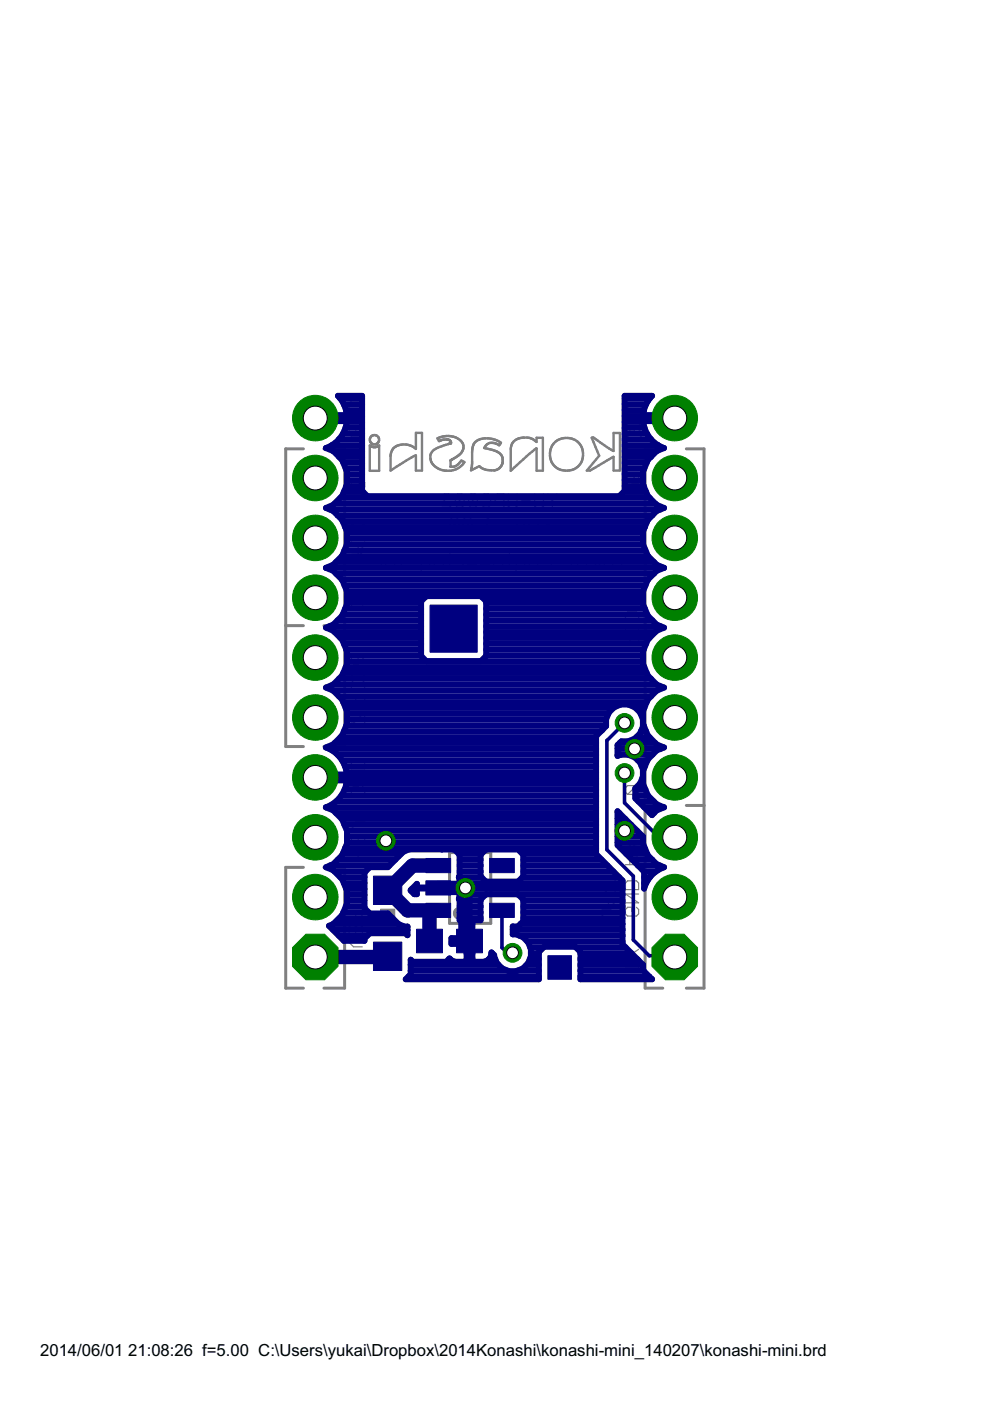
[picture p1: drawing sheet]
<svg xmlns="http://www.w3.org/2000/svg" width="210mm" height="297mm" viewBox="0 0 210 297" stroke-linecap="round" stroke-linejoin="round" font-family="sans-serif">
<defs><g id="words">
<g font-size="4">
<text x="8.5" y="287.5">2014/06/01</text>
<text x="27.2" y="287.5">21:08:26 f=5.00 C:\Users\yukai\Dropbox\2014Konashi\konashi-mini_140207\konashi-mini.brd</text>
</g>
</g></defs>
<path d="M64.3 95.2h-3.7v63.1h3.7M68.7 95.2h4.4v63.1h-4.4M140.5 95.2h-3.7v114.3h3.7M145.5 95.2h3.8v114.3h-3.8M60.6 132.7h3.7M68.7 132.7h4.4M136.8 170.8h3.7M145.5 170.8h3.8M64.3 183.9h-3.7v25.6h3.7M68.7 183.9h4.4v25.6h-4.4M95.3 180.8h8.8v15h-8.8z" fill="none" stroke="#808080" stroke-width=".63"/>
<g fill="none" stroke="#808080" stroke-width=".25">
<path d="M74 85.5l.5-.5h1.8l.5 .5v1.4h-2.8zM76.3 90.6l.5 .5v.9l-.5 .5h-1.8l-.5-.5v-.9l.5-.5h.9v1M76.8 87.8h-2.8l2.8 1.9h-2.8M133.1 86l.5-.5h1.8l.5 .5v1.4h-2.8zM135.4 91.1l.5 .5v.9l-.5 .5h-1.8l-.5-.5v-.9l.5-.5h.9v1M135.9 88.3h-2.8l2.8 1.9h-2.8M74.5 111.5l.5-.5h1.9l.4 .5v.9l-.4 .5h-1.9l-.5-.5zM74.5 113.8v.9M74.5 115.7h1.9l.9 .9-.9 .9h-1.9M74.5 114.3h2.8M75.9 115.7v1.8M76.9 101.8l.4 .5v.9l-.4 .5h-1.9"/>
<path d="M76.9 101.8h-1.9l-.5 .5v.9l.5 .5M76.9 101.8l-1.9 1.9M77.3 113.8v.9M79 118.8h1.4l.5 .5v.9l-.5 .4h-1.4M84.6 117.9h1M85.1 117.9v2.7M95.4 110.2v1.9l.4 .4h1l.4-.4M95.4 110.2l.4-.5h1l.4 .5v1.9M95.4 117.4v.5M95.4 110.2l1.8 1.9M95.6 105.2l-.5-.4h-.9l-.5 .4v.5l1.9 1.8h-1.9M95.8 118.8h-.4v1.8"/>
<path d="M96.5 105.2l.5-.4h.9l.5 .4v1.9M96.5 105.2v1.9l.5 .4h.9l.5-.4M96.5 105.2l1.9 1.9M96.8 118.8h.4l1 .9M98.2 110.2v1.9l.4 .4h1l.5-.4M98.2 110.2l.4-.5h1l.5 .5v1.9M98.2 118.8v1.8M98.2 110.2l1.9 1.9M99.4 105.2l.4-.4h1l.4 .4v1.9M99.4 105.2v1.9l.4 .4h1l.4-.4M99.4 105.2l1.8 1.9M101 112.1h.5v.4h-.5z"/>
<path d="M101 119.7h-1.9v-.4l.5-.5h.9l.5 .5v.9l-.5 .4h-.9M102.2 105.2l.4-.4h.9l.5 .4v1.9l-.5 .4h-.9l-.4-.4M102.4 112.5h1.8M103.8 119.7h-1.9v-.4l.5-.5h.9l.5 .5v.9l-.5 .4h-.9M104.2 110.7l-.9-1v2.8M106.8 106.6h-1.4l-.4-.4v-1l.4-.4h1.4v2.7M107.8 104.8v2.7l.9-.9 .9 .9v-2.7M108 112.1h.5v.4h-.5zM108 117.4v.5M108.5 118.8h-.5v1.8M109.4 110.7l.9 1.8 1-1.8M110.6 106.2h1.8"/>
<path d="M113.4 104.8v2.7l.9-.9 .9 .9v-2.7M114.1 111.6h-1.9v-.5l.5-.4h.9l.5 .4v1l-.5 .4h-.9M115 110.7h.5l.9 .9M115 117.9h1.9v2.7h-1.9M116 119.3h.9M116.2 104.8v.4l.9 1M116.4 110.7v1.8M117.1 106.2v1.3M118 104.8v.4l-.9 1M120.6 117.9h1M121.1 117.9v2.7M122.5 119.3h1.9"/>
<path d="M125.3 117.9l1.9 1.8M126.7 119.3l-1.4 1.3M127.2 117.9v2.7M128.1 117.9v2.3l.5 .4h.9l.5-.4v-2.3M130.9 117.9v.4l.9 1M131.8 119.3v1.3M132.8 117.9v.4l-1 1M135.4 100.7v1.9h-1.4l.5-1v-.4l-.5-.5h-.9l-.5 .5v.9l.5 .5M74.5 139.4l.5-.5h.4l.5 .5v1.4h-.9l-.5-.5zM74.5 126.4v1.9l1.9-1.9h.5l.4 .5v.9l-.4 .5M77.3 138.9l-.4 1-1 .9M81.8 120.6v-1.3l.5-.5h1.4v1.8"/>
<path d="M84.6 120.6h1M89.3 120.6h1.4l.5-.4v-.9l-.5-.5h-1.4v2.3l.5 .5h.4M92.1 120.6v-1.3l.5-.5h1.4v1.8M94.9 120.6h.9M104.7 120.6v-1.3l.5-.5h1.4v1.8M107.5 120.6h1M109.4 120.6h1.4l.5-.4v-.9l-.5-.5h-1.4v2.3l.5 .5h.4M112.2 120.6v-1.3l.5-.5h1.4v1.8M120.6 120.6h1M122.5 120.6v-1.8l.9-.9 1 .9v1.8M132.6 130.2l.5-.5h1.8l.5 .5v.9l-.5 .5h-1.8l-.5-.5zM132.6 136.3h2.8v-1.4l-.5-.5h-.9l-.5 .5v1.4"/>
<path d="M132.6 132.5v1M132.6 133h2.8M135.4 132.5v1M74.5 149.4h2.8v-1.4l-.4-.5h-1l-.5 .5v1.4M74.5 143.3l.5-.4h1.9l.4 .4v1l-.4 .4h-1.9l-.5-.4zM74.5 153.3h.5l1.9-1.9h.4v1.9M74.5 145.6v1M74.5 146.1h2.8M77.3 145.6v1M74.5 161.6l.5-.5h1.9l.4 .5v1.4h-2.8zM75.9 177.5v.5M75.9 179.9v1.8"/>
<path d="M75.9 177.5l.5-.4h.5l.4 .4v1l-.4 .4M75.9 177.5l-.5-.4h-.4l-.5 .4v1l.5 .4M76.9 166.7l.4 .5v.9l-.4 .5h-1.9l-.5-.5v-.9l.5-.5h.9v1M77.3 174.2h-1.9l-.9 1 .9 .9h1.9M77.3 163.9h-2.8l2.8 1.9h-2.8M132.6 178.6l2.8 1.9M134.9 166.6l.5 .4v1l-.5 .4h-1.8M134.9 166.6h-1.8l-.5 .4v1l.5 .4M134.9 166.6l-1.8 1.8M135.4 178.6l-2.8 1.9M74 196.5l.5-.4h.5l.4 .4 .5-.4h.4l.5 .4v1.5h-2.8zM74 193.3h1.9l.9 .9-.9 .9h-1.9"/>
<path d="M74 191.4h2.8M75 180.8h1.9M75.4 193.3v1.8M75.4 196.5v1.5M76.8 198.9h-1.8l-1 .9 1 .9h1.8M76.8 190.5v1.8M127.6 190.9h1.9l.9 1-.9 .9h-1.9M127.6 190h2.8v-1.4l-.5-.4h-.9l-.5 .4v1.4M127.6 188.2l.9 .9M127.6 186.3h2.8M129 190.9v1.9M130.4 193.8h-2.3l-.5 .4v1l.5 .4h2.3"/>
<path d="M130.4 185.3v1.9M132.6 183.3h2.8v-1.4l-.5-.4h-.9l-.5 .4v1.4M132.6 187.2l.5-.4h1.8l.5 .4v1.4h-2.8zM132.6 181.5l.9 .9M134.9 192.4l.5 .4v1l-.5 .4h-1.8l-.5-.4v-1l.5-.4h.9v.9M135.4 189.5h-2.8l2.8 1.9h-2.8M132.6 205h2.8M132.6 201.3l2.8 1.8M135.4 204.1v1.8M135.4 201.3l-2.8 1.8"/>
</g>
<path d="M80.7 192.8h3v2.5h-3z" fill="#808080" stroke="#808080" stroke-width=".21"/>
<path d="M96.6 192.7a1.29 1.29 0 0 1 2 .3 1.29 1.29 0 0 1-.9 1.9 1.29 1.29 0 0 1-1.6-1.3h.7a.66 .66 0 0 1 .9-.5 .66 .66 0 0 1 .2 1.1 .66 .66 0 0 1-1.1-.4v-.2h-.7l.2-.7z" fill-rule="evenodd" fill="#808080" stroke="#808080" stroke-width=".21"/>
<g fill="none" stroke="#808080" stroke-width=".51">
<path d="M78.4 94.4a1.52 1.52 0 0 0 2 0v5.4h-2zM83.4 95a3.6 3.6 0 0 1 4.8 .2v-3.4h1.3v8h-1.3l-.1-3.3-5.3 3.3v-3.5zM92.8 92.9l.3-.1a4.3 4.3 0 0 1 4.7 .8 2.04 2.04 0 0 1-.8 3.1l-1.5 .9v1.4a2.22 2.22 0 0 0 2.3-1.4l.7 .4a4.2 4.2 0 0 1-7 0 2.18 2.18 0 0 1 1.3-3.1l2.3-.8a.4 .4 0 0 0 .6-.3 .4 .4 0 0 0-.4-.5l-.4-.1h-1l-.8 .3zM94.8 93.2h.1M95.1 93.2l.1 .1M95.6 97.6h-.1M95.6 93.9h.1M95.6 99h.1M95.7 97.5h.1M95.8 97.4v.1M100.7 93.8a4.6 4.6 0 0 1 5.5 .1l-.4 .5-.5-.3a1.83 1.83 0 0 0-2.6 .9 5.5 5.5 0 0 1 3.7 1.7l.2 1.3a2.02 2.02 0 0 1-1.9 1.7h-.5a3.8 3.8 0 0 1-2.6-.9l-1.7 .9 .2-1.4 .1-3.3zM109 93.6a3.9 3.9 0 0 1 3.5-.7l1.3 .8v-.9h1.3v7h-1.3l-.1-4.7-5.4 4.7v-4.8l.2-.9z"/>
<path d="M117.8 93.7a3.5 3.5 0 0 1 5.3 .8 3.5 3.5 0 0 1-1.8 5.1 3.5 3.5 0 0 1-4.3-1.5 3.5 3.5 0 0 1 .8-4.4zM125.5 92.8h.1a2.79 2.79 0 0 1 1.6 1l2.9 1.8v-3.8h1.3v8h-1.3v-2.9l-3.8 2.2a2.89 2.89 0 0 1-1.9 .7l2.6-3.2z"/>
<circle cx="79.4" cy="93.2" r=".99"/>
</g>
<g fill="#000080" stroke="#000080" stroke-width=".21">
<path d="M91.2 128.3h10v10h-10z"/>
<path d="M116.2 202.6h5v5h-5z"/>
<path d="M88.3 197h5.5v5h-5.5z"/>
<path d="M96.8 197h5.5v5h-5.5z"/>
<path d="M79.2 185.8h6v6h-6z"/>
<path d="M79.2 199.7h6v6.1h-6z"/>
<path d="M103.8 191.5h5.3v3h-5.3z"/>
<path d="M103.8 182h5.3v3h-5.3z"/>
<path d="M90.3 191.5h5.2v3h-5.2z"/>
<path d="M90.3 186.8h5.2v3h-5.2z"/>
<path d="M90.3 182h5.2v3h-5.2z"/>
</g>
<path d="M132.4 153.3l-3.7 3.7v23.1l5.6 5.7v13.5l3.3 3.3h5.5v.3M132.4 163.9v6.3l7.3 7.3h3.4M99.5 199.5l-.1 .1h-.7M106.4 193v7.9l1.1 1.1h1.2M82.2 202.8l-.2 .1h-1" fill="none" stroke="#000080" stroke-width=".76"/>
<path d="M91.1 193v6.5M92.9 188.3h5.8v11.3M92.9 183.5h-5.5l-5.2 5.3 4.2 4.2h6.5M66.8 202.9h14.2" fill="none" stroke="#000080" stroke-width="3"/>
<g fill="none" stroke="#000080" stroke-width="1.3">
<path d="M67.5 88.2h9.3M70.4 94.4h6.4M70.7 95.6a6.8 6.8 0 0 1 3 6.5 6.8 6.8 0 0 1-4.6 5.6 6.7 6.7 0 0 1 4.6 6.3 6.7 6.7 0 0 1-4.6 6.4M70.7 95.6h6.1M71.8 93.2h5M71.9 96.9h4.9M72.1 84.5h4.7M72.7 91.9h4.1M72.8 98.1h4M72.9 85.7h3.9M73.3 90.7h3.5M73.3 99.4h3.5"/>
<path d="M73.4 87h3.4M73.5 89.5h3.3M132.4 99.4h4.2M132.4 98.1h4.7M132.4 96.9h5.6M132.4 95.6h6.9M132.4 94.4h7.1M132.4 93.2h5.6M132.4 91.9h4.8M132.4 90.7h4.3M132.4 89.5h4M132.4 88.2h10"/>
<path d="M132.4 87h4.1M132.4 85.7h4.6M132.4 84.5h5.4M139.2 95.6a6.8 6.8 0 0 0-3 6.6 6.8 6.8 0 0 0 4.6 5.5 6.7 6.7 0 0 0-4.6 6.3 6.7 6.7 0 0 0 4.6 6.4M139.5 94.4a6.8 6.8 0 0 1-3.2-5.1h6.1v-1.3h-6.1a6.6 6.6 0 0 1 2-4.1h-5.9v20.2l-1.1 1.1h-53.4l-1.1-1.1v-20.2h-5.2a6.4 6.4 0 0 1 2 4.1h-6.1v1.3h6.1a6.7 6.7 0 0 1-4.5 5.7l1.6 .6M139.5 94.4l1.3 .6-1.6 .6M69.9 108h70.1M70.9 106.8h68.1M71.2 119.1h67.5M71.6 109.3h66.7M72.2 105.5h65.5M72.5 117.9h64.9"/>
<path d="M72.6 110.5h64.6M72.9 104.3h4.1M73 116.7h63.9M73.2 111.7h63.5M73.4 103.1h3.4M73.5 115.4h62.9M73.6 114.2h62.7M73.6 113h62.7M73.6 101.8h3.2M73.6 100.6h3.2M132.2 104.3h4.8M132.4 103.1h4.1"/>
<path d="M132.4 101.8h3.9M132.4 100.6h3.9M69.1 120.4a6.7 6.7 0 0 1 4.6 6.3 6.7 6.7 0 0 1-4.6 6.4 6.7 6.7 0 0 1 4.6 6.3 6.7 6.7 0 0 1-4.6 6.4 6.7 6.7 0 0 1 4.6 6.3 6.7 6.7 0 0 1-4.6 6.4 6.7 6.7 0 0 1 4.5 5.7h-6.1v1.3h6.1a6.7 6.7 0 0 1-4.5 5.7 6.7 6.7 0 0 1 4.6 6.3 6.7 6.7 0 0 1-4.6 6.4 6.7 6.7 0 0 1 4.6 5.5 6.7 6.7 0 0 1-3 6.5M69.1 120.4h71.7M69.8 132.8h19.5M70.9 134h18.4M71.2 121.6h67.4M71.6 131.5h17.7M72.2 135.3h17.1M72.5 122.9h64.9M72.6 130.3h16.7M72.9 136.5h16.4"/>
<path d="M73 124.1h63.9M73.2 129.1h16.1M73.4 137.7h15.9M73.6 125.3h62.8M73.6 139h15.7M73.6 127.8h15.7M73.6 126.6h16.6M102.2 126.6h34.1M103.1 139h33.2M103.1 137.7h33.4M103.1 136.5h33.9M103.1 135.3h34.6"/>
<path d="M103.1 134h35.9M103.1 132.8h37M103.1 131.5h35.2M103.1 130.3h34.1M103.1 129.1h33.6M103.1 127.8h33.2M140.8 120.4a6.7 6.7 0 0 0-4.6 6.3 6.7 6.7 0 0 0 4.6 6.4 6.7 6.7 0 0 0-4.6 6.3 6.7 6.7 0 0 0 4.6 6.4l-1.6 .6-1.8 1.9-1.1 2.5v3.3a3.9 3.9 0 0 1-4.6 3.1l-.8 .8v2.3l.7-.3M69.8 158.8h56.6M70.6 146.4h68.7M70.6 145.2h68.7M71 157.5h55.4M71.5 160h54.9"/>
<path d="M71.9 147.6h66.1M71.9 143.9h66.1M72.2 156.3h54.2M72.8 148.9h64.3M72.8 142.7h64.3M72.9 155h54.5M73.3 150.1h56.8M73.3 141.4h63.3M73.4 153.8h55.1M73.6 140.2h62.7M73.6 152.6h54.9M73.6 151.3h55.4"/>
<path d="M90.4 140.2l-1.1-1.1v-11.6l1.1-1.1h11.6l1.1 1.1v11.6l-1.1 1.1M127.7 154.7l-1.3 1.4v25l5.6 5.6v13.5l4.3 4.4v1.1l2 1.9h-15.2v-5.8l-1.1-1.1h-6.6l-1.1 1.1v5.8h-28.3l1.1-1.1v-3l.4 .4h7.1l.7-.7 .3 .3 .9 .4h2.4v-8.8h-1.4v-4.4l-.2-.1 .2-.6v-1.6h-4.5v-.2h4.5v-1.7l-.2-.5 .2-.2v-4.6l-1.1-1.1h-9.7l-1.2 .5-3.3 3.3h-3.8l-1.1 1.1v7.6l1.1 1.1h3.8l2.3 2.2M127.7 154.7h.1M130.9 160h7.5M130.9 158.8h9.2M131.4 157.5h7.5M133.2 160l1.4 .6 1.1 1.1 .6 1.4v3.1l1.1 2.4 1.8 1.9 1.6 .7-1.6 .6-1 1-3.5-3.5v-2.2l1-1 .6-1.4M134.8 150.1h1.8M134.9 156.3h2.8M135.8 151.3h.5M135.9 155h1.1M136.3 152.5a4 4 0 0 0-4.6-3.1 4 4 0 0 0-3.2 4.5l-.8 .8"/>
<path d="M136.3 153.8h.2M136.3 152.6h.1M136.3 153.5l1.1 2.4 1.8 1.9 1.6 .7-1.6 .6-1.8 1.9-1.1 2.5M67.5 165h58.9M69.2 171.2h57.2M71.2 172.4h55.2M71.3 169.9h55.1M72.4 168.7h54M72.5 173.6h53.9M72.6 161.2h53.8M73 174.9h53.4M73.1 167.4h53.3"/>
<path d="M73.2 162.5h53.2M73.2 179.8h53.2M73.4 166.2h53M73.5 163.7h52.9M73.5 176.1h52.9M73.6 178.6h52.8M73.6 177.3h52.8M130.9 172l5.4 5.4a6.2 6.2 0 0 0 4.5 6.5 6.5 6.5 0 0 0-4.2 4.5v-3.6l-5.7-5.6zM130.9 178.6h5.4M130.9 177.3h5.4M130.9 176.1h4.1M130.9 174.9h2.9"/>
<path d="M130.9 173.6h1.7M130.9 172.4h.4M131.6 179.8h5.1M134.7 168.7h2.7M134.7 167.4h2.2M135.3 161.2h2M135.3 169.9h3.3M135.6 166.2h.7M136 162.5h.7M136.2 165h.1M136.3 163.7h.1M136.6 171.2h4.1"/>
<path d="M137.8 172.4h.9M69.9 183.5h12.7M70.6 197.1h15.8M70.7 195.9l-1 .4 3.2 3.2h4.4v-.5l1.1-1.1h7.6l.4 .4v-1.9h-.7l-1.2-.5M70.7 195.9h13.8M70.9 184.8h6.6M71.6 182.3h12.2M71.8 198.4h6.1M71.9 194.7h11.3M72.1 186h5.2M72.7 181h12.3M72.8 193.4h5.3"/>
<path d="M72.9 187.2h4.4M73.3 192.2h4M73.4 188.5h3.9M73.6 190.9h3.7M73.6 189.7h3.7M87.1 188.7l1.3-1.3v.8h4.4v.2h-4.4v1.2h-.6zM87.3 188.5h1.1M95.7 199.6h3.2M97.3 181h4.8M97.3 186h4.8M97.5 194.7h4.4M97.5 193.4h4.4"/>
<path d="M97.5 192.2h4.4M97.5 190.9h4.4M97.5 189.7h5.4M97.5 188.5h34.5M97.5 187.2h34.5M97.5 184.8h4.4M97.5 183.5h4.4M97.5 182.3h4.4M98.9 198.4h1.3M98.9 197.1h1.3M98.9 195.9h1.3M101.9 181.2l1.1-1.1h6.8l1.2 1.1v4.6l-1.2 1.1h-6.8l-1.1-1.1z"/>
<path d="M103 189.6h6.8l1.2 1.1v4.6l-1.2 1.1h-1.1v1.7a3.9 3.9 0 0 1 3.9 3.8 3.9 3.9 0 0 1-3.6 4.1 3.9 3.9 0 0 1-4.2-3.5l-.6-.6a1.9 1.9 0 0 1-1.6 2h-2.4v-3.8h-4.5v-1.2h4.5v-3.8h1.7v-4.4zM108.7 197.1h23.3M109.9 189.7h22.1M110.1 198.4h21.9M110.3 195.9h21.7M110.8 186h20.5M110.8 181h15.6M111 194.7h21M111 193.4h21M111 192.2h21M111 190.9h21M111 184.8h19"/>
<path d="M111 183.5h17.8M111 182.3h16.6M111.8 199.6h20.2M132.8 181h4.4M134 182.3h4.3M135.3 183.5h4.7M136.5 184.8h2.6M136.6 187.2h.4M136.6 186h1.2M86.6 207.1h27.7M87.1 205.8h20.5M87.1 204.6h18.6"/>
<path d="M95.2 203.3h.2M98.9 203.3h1.3M98.9 202.1h1.3M98.9 200.9h1.3M103.7 203.3h1.3M104.2 202.1h.2M109.7 205.8h4.6M111.6 204.6h2.7M112.4 203.3h1.9M112.4 200.9h2.9M112.6 202.1h1.7M122.1 200.9h10.5"/>
<path d="M123.1 207.1h14.6M123.1 205.8h13.3M123.1 204.6h13.2M123.1 203.3h12M123.1 202.1h10.8"/>
</g>
<circle cx="143.1" cy="202.9" r="5.2" fill="#008000" stroke="#008000" stroke-width=".21"/>
<circle cx="143.1" cy="202.9" r="2.54" fill="#fff" stroke="#000" stroke-width=".21"/>
<circle cx="143.1" cy="190.2" r="4.8" fill="#008000" stroke="#008000" stroke-width=".21"/>
<circle cx="143.1" cy="190.2" r="2.54" fill="#fff" stroke="#000" stroke-width=".21"/>
<circle cx="143.1" cy="177.5" r="4.8" fill="#008000" stroke="#008000" stroke-width=".21"/>
<circle cx="143.1" cy="177.5" r="2.54" fill="#fff" stroke="#000" stroke-width=".21"/>
<circle cx="143.1" cy="164.8" r="4.8" fill="#008000" stroke="#008000" stroke-width=".21"/>
<circle cx="143.1" cy="164.8" r="2.54" fill="#fff" stroke="#000" stroke-width=".21"/>
<circle cx="143.1" cy="152.1" r="4.8" fill="#008000" stroke="#008000" stroke-width=".21"/>
<circle cx="143.1" cy="152.1" r="2.54" fill="#fff" stroke="#000" stroke-width=".21"/>
<circle cx="143.1" cy="139.4" r="4.8" fill="#008000" stroke="#008000" stroke-width=".21"/>
<circle cx="143.1" cy="139.4" r="2.54" fill="#fff" stroke="#000" stroke-width=".21"/>
<circle cx="143.1" cy="126.7" r="4.8" fill="#008000" stroke="#008000" stroke-width=".21"/>
<circle cx="143.1" cy="126.7" r="2.54" fill="#fff" stroke="#000" stroke-width=".21"/>
<circle cx="143.1" cy="114" r="4.8" fill="#008000" stroke="#008000" stroke-width=".21"/>
<circle cx="143.1" cy="114" r="2.54" fill="#fff" stroke="#000" stroke-width=".21"/>
<circle cx="143.1" cy="101.3" r="4.8" fill="#008000" stroke="#008000" stroke-width=".21"/>
<circle cx="143.1" cy="101.3" r="2.54" fill="#fff" stroke="#000" stroke-width=".21"/>
<circle cx="143.1" cy="88.6" r="4.8" fill="#008000" stroke="#008000" stroke-width=".21"/>
<circle cx="143.1" cy="88.6" r="2.54" fill="#fff" stroke="#000" stroke-width=".21"/>
<circle cx="66.8" cy="202.9" r="5.2" fill="#008000" stroke="#008000" stroke-width=".21"/>
<circle cx="66.8" cy="202.9" r="2.54" fill="#fff" stroke="#000" stroke-width=".21"/>
<circle cx="66.8" cy="190.2" r="4.8" fill="#008000" stroke="#008000" stroke-width=".21"/>
<circle cx="66.8" cy="190.2" r="2.54" fill="#fff" stroke="#000" stroke-width=".21"/>
<circle cx="66.8" cy="177.5" r="4.8" fill="#008000" stroke="#008000" stroke-width=".21"/>
<circle cx="66.8" cy="177.5" r="2.54" fill="#fff" stroke="#000" stroke-width=".21"/>
<circle cx="66.8" cy="164.8" r="4.8" fill="#008000" stroke="#008000" stroke-width=".21"/>
<circle cx="66.8" cy="164.8" r="2.54" fill="#fff" stroke="#000" stroke-width=".21"/>
<circle cx="66.8" cy="152.1" r="4.8" fill="#008000" stroke="#008000" stroke-width=".21"/>
<circle cx="66.8" cy="152.1" r="2.54" fill="#fff" stroke="#000" stroke-width=".21"/>
<circle cx="66.8" cy="139.4" r="4.8" fill="#008000" stroke="#008000" stroke-width=".21"/>
<circle cx="66.8" cy="139.4" r="2.54" fill="#fff" stroke="#000" stroke-width=".21"/>
<circle cx="66.8" cy="126.7" r="4.8" fill="#008000" stroke="#008000" stroke-width=".21"/>
<circle cx="66.8" cy="126.7" r="2.54" fill="#fff" stroke="#000" stroke-width=".21"/>
<circle cx="66.8" cy="114" r="4.8" fill="#008000" stroke="#008000" stroke-width=".21"/>
<circle cx="66.8" cy="114" r="2.54" fill="#fff" stroke="#000" stroke-width=".21"/>
<circle cx="66.8" cy="101.3" r="4.8" fill="#008000" stroke="#008000" stroke-width=".21"/>
<circle cx="66.8" cy="101.3" r="2.54" fill="#fff" stroke="#000" stroke-width=".21"/>
<circle cx="66.8" cy="88.6" r="4.8" fill="#008000" stroke="#008000" stroke-width=".21"/>
<circle cx="66.8" cy="88.6" r="2.54" fill="#fff" stroke="#000" stroke-width=".21"/>
<circle cx="108.7" cy="202" r="1.99" fill="#008000" stroke="#008000" stroke-width=".21"/>
<circle cx="108.7" cy="202" r="1.25" fill="#fff" stroke="#000" stroke-width=".21"/>
<circle cx="98.7" cy="188.3" r="1.99" fill="#008000" stroke="#008000" stroke-width=".21"/>
<circle cx="98.7" cy="188.3" r="1.25" fill="#fff" stroke="#000" stroke-width=".21"/>
<circle cx="81.8" cy="178.3" r="1.99" fill="#008000" stroke="#008000" stroke-width=".21"/>
<circle cx="81.8" cy="178.3" r="1.25" fill="#fff" stroke="#000" stroke-width=".21"/>
<circle cx="134.5" cy="158.8" r="1.99" fill="#008000" stroke="#008000" stroke-width=".21"/>
<circle cx="134.5" cy="158.8" r="1.25" fill="#fff" stroke="#000" stroke-width=".21"/>
<circle cx="132.4" cy="176.1" r="1.99" fill="#008000" stroke="#008000" stroke-width=".21"/>
<circle cx="132.4" cy="176.1" r="1.25" fill="#fff" stroke="#000" stroke-width=".21"/>
<circle cx="132.4" cy="153.3" r="1.99" fill="#008000" stroke="#008000" stroke-width=".21"/>
<circle cx="132.4" cy="153.3" r="1.25" fill="#fff" stroke="#000" stroke-width=".21"/>
<circle cx="132.4" cy="163.9" r="1.99" fill="#008000" stroke="#008000" stroke-width=".21"/>
<circle cx="132.4" cy="163.9" r="1.25" fill="#fff" stroke="#000" stroke-width=".21"/>
<use href="#words"/>
</svg>
